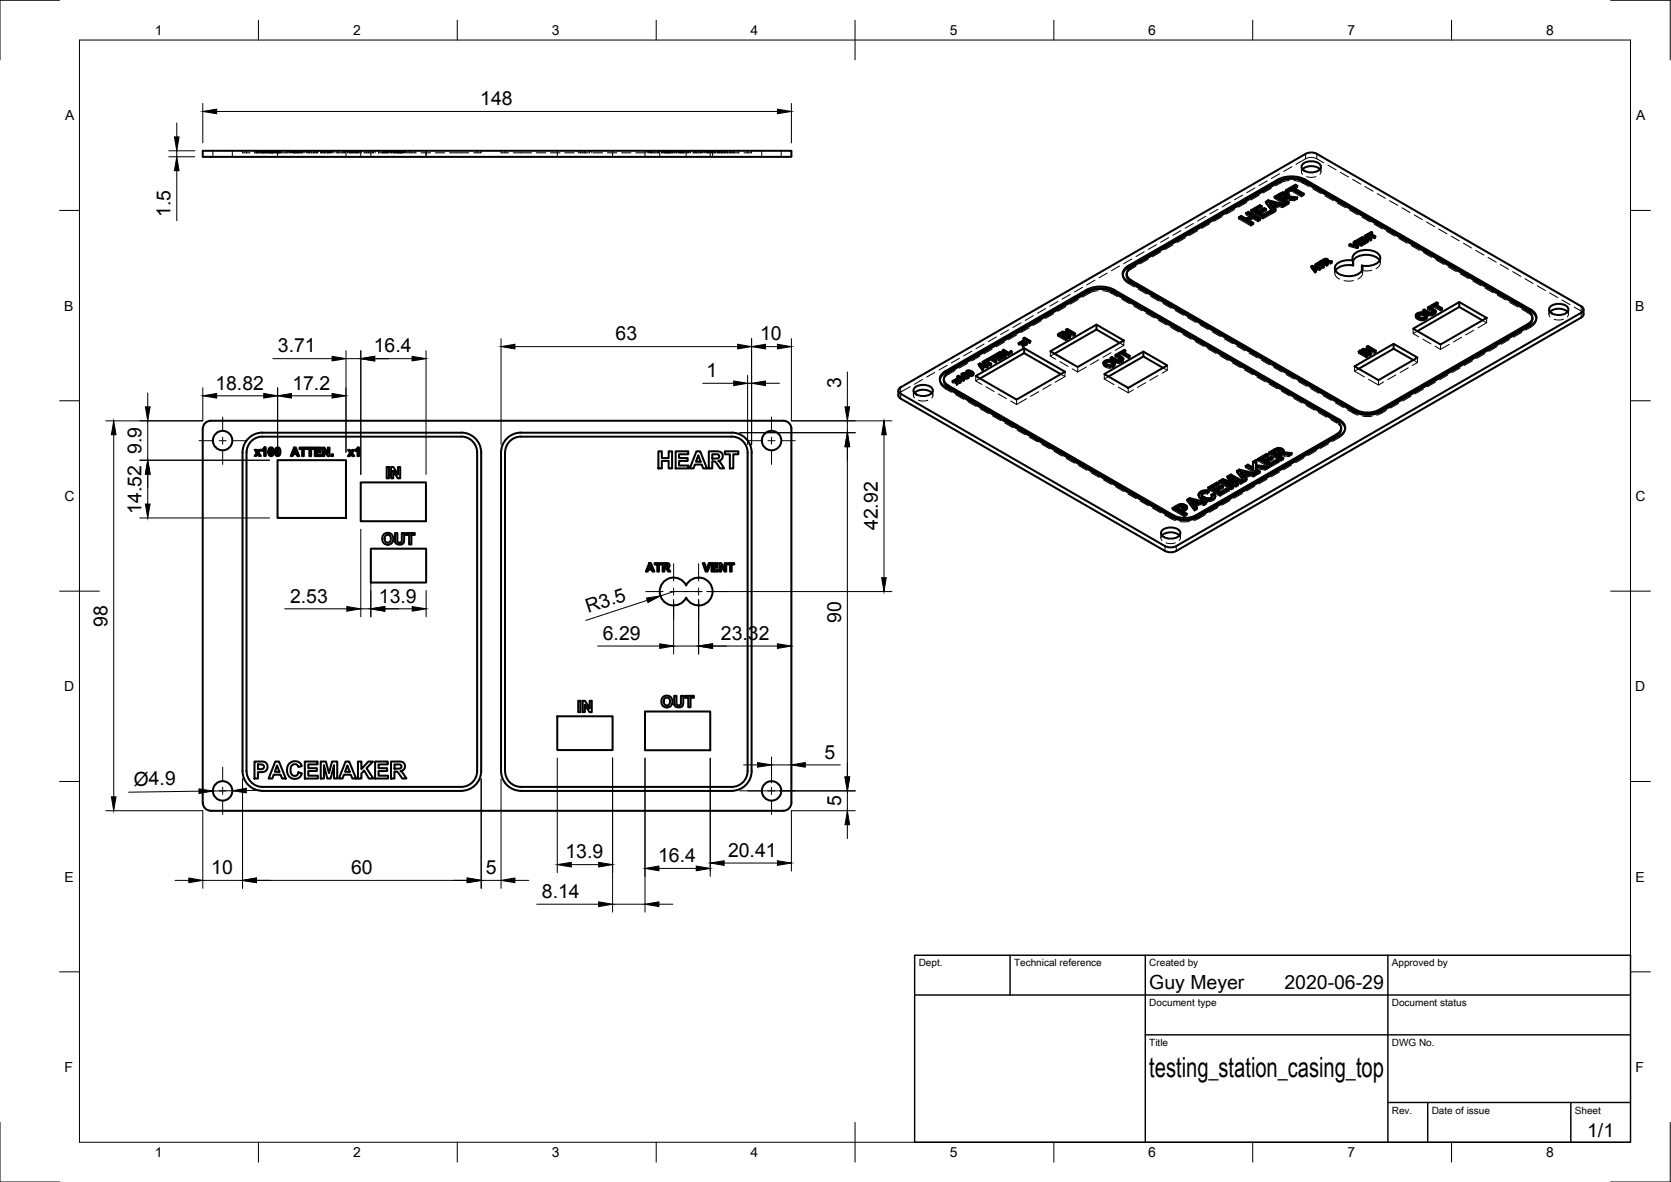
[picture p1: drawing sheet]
<svg xmlns="http://www.w3.org/2000/svg" width="420mm" height="297mm" viewBox="0 0 420 297" stroke-linecap="round" stroke-linejoin="round" font-family="sans-serif">
<defs><g id="words">
<text font-size="7" x="289" y="270.6">testing_station_casing_top</text>
<g font-size="4.9">
<text x="120.8" y="26.4">148</text>
<text x="42.9" y="54.5" transform="rotate(-90 42.9 54.5)">1.5</text>
<text x="69.9" y="88.6">3.71</text>
<text x="94" y="88.6">16.4</text>
<text x="154.8" y="85.5">63</text>
<text x="191.1" y="85.5">10</text>
<text x="177.7" y="94.8">1</text>
<text x="54.1" y="97.9">18.82</text>
<text x="73.5" y="98">17.2</text>
<text x="211.5" y="97.5" transform="rotate(-90 211.5 97.5)">3</text>
<text x="35.6" y="114.1" transform="rotate(-90 35.6 114.1)">9.9</text>
<text x="35.6" y="129.2" transform="rotate(-90 35.6 129.2)">14.52</text>
<text x="220.7" y="133.2" transform="rotate(-90 220.7 133.2)">42.92</text>
<text x="72.9" y="151.5">2.53</text>
<text x="95.3" y="151.5">13.9</text>
<text x="147.9" y="154.1" transform="rotate(-18 147.9 154.1)">R3.5</text>
<text x="27" y="157.5" transform="rotate(-90 27 157.5)">98</text>
<text x="151.6" y="160.8">6.29</text>
<text x="181.3" y="160.8">23.32</text>
<text x="211.5" y="156.4" transform="rotate(-90 211.5 156.4)">90</text>
<text x="207.3" y="190.7">5</text>
<text x="33.6" y="197.4" transform="rotate(-1 33.6 197.4)">Ø4.9</text>
<text x="211.5" y="202.6" transform="rotate(-90 211.5 202.6)">5</text>
<text x="142.2" y="215.7">13.9</text>
<text x="183" y="215.3">20.41</text>
<text x="53.1" y="219.7">10</text>
<text x="88.3" y="219.7">60</text>
<text x="122.1" y="219.7">5</text>
<text x="165.5" y="216.7">16.4</text>
<text x="136.2" y="225.7">8.14</text>
<text x="289" y="248.5">Guy Meyer</text>
<text x="323" y="248.5">2020-06-29</text>
<text x="399.1" y="285.7">1/1</text>
</g>
<g font-size="3.5">
<text x="39" y="8.8">1</text>
<text x="88.8" y="8.8">2</text>
<text x="138.8" y="8.8">3</text>
<text x="188.7" y="8.8">4</text>
<text x="238.8" y="8.8">5</text>
<text x="288.7" y="8.8">6</text>
<text x="338.8" y="8.8">7</text>
<text x="388.8" y="8.8">8</text>
<text x="16.4" y="30.2">A</text>
<text x="411.4" y="30.2">A</text>
<text x="16.2" y="78">B</text>
<text x="411.2" y="78">B</text>
<text x="16.2" y="125.9">C</text>
<text x="411.2" y="125.9">C</text>
<text x="16.2" y="173.7">D</text>
<text x="411.2" y="173.7">D</text>
<text x="16.2" y="221.6">E</text>
<text x="411.2" y="221.6">E</text>
<text x="16.2" y="269.4">F</text>
<text x="411.2" y="269.4">F</text>
<text x="39" y="290.8">1</text>
<text x="88.8" y="290.8">2</text>
<text x="138.8" y="290.8">3</text>
<text x="188.7" y="290.8">4</text>
<text x="238.8" y="290.8">5</text>
<text x="288.7" y="290.8">6</text>
<text x="338.8" y="290.8">7</text>
<text x="388.8" y="290.8">8</text>
</g>
<g font-size="2.5">
<text x="231" y="242.9">Dept.</text>
<text x="255" y="242.9">Technical reference</text>
<text x="289" y="242.9">Created by</text>
<text x="350" y="242.9">Approved by</text>
<text x="289" y="252.8">Document type</text>
<text x="350" y="252.8">Document status</text>
<text x="289" y="262.9">Title</text>
<text x="350" y="262.9">DWG No.</text>
<text x="350" y="279.9">Rev.</text>
<text x="360" y="279.9">Date of issue</text>
<text x="396" y="279.9">Sheet</text>
</g>
</g></defs>
<!-- layer: Hidden -->
<g fill="none" stroke="#000" stroke-width=".25">
<path d="M53.5 37.9v1.5M58.4 37.9v1.5M61 37.9v.5h1.9M62 37.9v.5M64 37.9v.5M64 37.9l.1 .5h1.9M64.5 37.9v.5M64.8 37.9v.5M64.9 37.9v.5M65 37.9v.5M65.1 37.9v.5M65.6 37.9v.5"/>
<path d="M65.9 37.9v.5M66 38.4h2.9M66 37.9v.5M66.2 37.9v.5M66.3 37.9v.5M66.4 37.9v.5M66.5 37.9v.5M66.8 37.9v.5M67 37.9v.5M67.1 37.9v.5M67.3 37.9v.5M67.4 37.9v.5"/>
<path d="M67.5 37.9v.5M67.6 38.4v-.5v.5M67.9 38.4v-.5v.5M67.9 37.9v.5M68 37.9v.5M68.1 37.9v.5M68.3 37.9v.5M68.4 37.9v.5M68.4 38.4v-.5v.5M68.5 37.9v.5M68.6 37.9v.5M68.8 37.9v.5"/>
<path d="M69.1 37.9v.5M69.2 37.9v.5M69.3 37.9v.5M69.6 38.4v-.5v.5M69.6 37.9v.5M69.7 37.9v.5M69.8 37.9v1.5M69.8 37.9v.5M69.9 37.9v.5M70 37.9v.5M70.1 38.4v-.5v.5M70.1 37.9v.5"/>
<path d="M70.1 37.9v.5h2.4M70.3 37.9v.5M70.5 37.9v.5M70.9 37.9v.5M71.9 37.9v.5M72.2 37.9v.5M72.7 37.9v.5M73.1 37.9v.5M73.3 37.9v.5M73.6 37.9v.5M73.7 38.4h2.4M73.7 37.9v.5"/>
<path d="M73.9 37.9v.5M74.1 37.9v.5M74.4 37.9v.5M74.6 37.9v.5M74.7 37.9v.5M74.8 37.9v.5M75 37.9v.5M75.2 37.9v.5M75.3 37.9v.5M75.5 37.9v.5M75.9 37.9v.5M76 37.9v.5"/>
<path d="M76.4 37.9v.5M76.6 37.9v.5M77 37.9v.5M77.2 37.9v.5M77.5 37.9v.5M77.8 37.9v.5M78.2 37.9v.5M78.9 37.9v.5M79.1 37.9v.5M79.6 37.9v.5M79.7 37.9v.5h-2.4M79.8 37.9v.5"/>
<path d="M79.9 37.9v.5M80.6 37.9v.5M80.7 37.9v.5M80.8 37.9v.5M80.9 38.4h2.3M81.2 37.9v.5M81.4 37.9v.5M81.6 37.9v.5M81.9 37.9v.5M82.3 37.9v.5M82.4 37.9v.5M82.7 37.9v.5"/>
<path d="M82.8 37.9v.5M83.1 37.9v.5M83.3 37.9v.5M83.5 37.9v.5M83.7 37.9v.5M84 37.9v.5M84.4 38.4h2.4M84.8 37.9v.5M85.2 37.9v.5M86.1 37.9v.5M86.5 37.9v.5M86.8 37.9v.5"/>
<path d="M86.9 37.9v.5M87 37.9v1.5M87.3 37.9v.5M87.5 37.9v.5M87.8 37.9v.5M87.9 37.9v.5M88 37.9v.5h2.4M88.2 37.9v.5M88.3 37.9v.5M88.5 37.9v.5M88.6 37.9v.5M89 37.9v.5"/>
<path d="M89.4 37.9v.5M89.5 37.9v.5M89.7 37.9v.5M89.9 37.9v.5M90 37.9v.5M90.3 37.9v.5M90.7 37.9v1.5M90.9 37.9v.5M91.6 37.9v.5h2.4M92.2 37.9v.5M92.6 37.9v.5M92.8 37.9v.5"/>
<path d="M93.2 37.9v1.5M93.8 37.9v.5M93.9 37.9v.5M94.3 37.9v.5M95.2 37.9v.5h2.3v-.5M96.1 37.9v.5M96.2 37.9v.5M96.5 37.9v.5M96.7 37.9v.5M96.9 37.9v.5M97.2 37.9v.5M97.3 37.9v.5"/>
<path d="M97.6 37.9v.5M97.8 37.9v.5M98.1 37.9v.5M98.3 37.9v.5M98.5 37.9v.5M98.9 37.9v.5M99.2 37.9v.5M99.3 37.9v.5M99.4 37.9v.5M99.5 37.9v.5M99.8 37.9v.5M99.9 37.9v.5"/>
<path d="M100 37.9v.5M100.1 37.9v.5M100.5 37.9v.5M100.6 37.9v.5M100.7 37.9v.5M100.8 37.9v.5M100.9 37.9v.5M101 37.9v.5M101 37.9l.1 .5h-2.4M101.2 37.9v.5M101.4 37.9v.5M101.6 37.9v.5"/>
<path d="M101.8 37.9v.5M102 37.9v.5M102.2 37.9v.5M102.3 38.4h2.4M102.9 37.9v.5M103.4 37.9v.5M104.3 37.9v.5M105.9 38.4h2.3M107.1 37.9v1.5M109.4 38.4h2.4M113 38.4h4.9M120 37.9v.5"/>
<path d="M121 37.9v.5h-1.9M126 37.9v.5h1.9M127 37.9v.5M129.1 38.4h4.6M134.9 38.4h2.3M138.4 38.4h2.4M140.1 37.9v1.5M142 38.4h2.4M145.4 37.9v.5M145.6 38.4h2.4M146 37.9v.5M146.5 37.9v.5"/>
<path d="M147.1 37.9v.5M148.2 37.9v.5M148.8 37.9v.5M149.1 38.4h2.4M152.7 38.4h2.4M154 37.9v1.5M156.3 38.4h2.4M159.9 38.4h2.3M162.2 37.9v1.5M162.4 37.9v.5M162.9 37.9v.5M163 37.9v.5"/>
<path d="M163.2 37.9v.5M163.4 37.9v.5h2.4M163.7 37.9v.5M163.9 37.9v.5M164.1 37.9v.5M164.5 37.9v.5M164.6 37.9v.5M165.3 37.9v.5M165.5 37.9v.5M165.7 37.9v.5M165.9 37.9v1.5M166.3 37.9v.5"/>
<path d="M166.4 37.9v.5M166.6 37.9v.5M166.7 37.9v.5M166.9 37.9v.5M167 37.9v.5h2.4M167.1 37.9v.5M167.3 37.9v.5M167.5 37.9v.5M167.7 37.9v.5M167.8 37.9v.5M167.9 37.9v.5M168 37.9v.5"/>
<path d="M168.1 37.9v.5M168.2 37.9v.5M168.3 37.9v.5M168.4 37.9v.5M168.5 37.9v.5M168.6 37.9v.5M168.7 37.9v.5M169 37.9v.5M169.1 37.9v.5M169.5 37.9v.5M169.6 37.9v.5M169.7 37.9v.5"/>
<path d="M169.9 37.9v.5M170.1 37.9v.5M170.3 37.9v.5M170.7 37.9v.5M170.8 37.9v.5M171 37.9v.5M171.2 37.9v.5M171.6 37.9v.5M171.7 37.9v.5M171.8 37.9v.5M172.2 37.9v.5M172.5 37.9v1.5"/>
<path d="M172.9 37.9v.5h-2.3M173.1 37.9v.5M173.4 37.9v.5M173.6 37.9v.5M174.2 38.4h2.3M174.4 37.9v.5M174.5 37.9v.5M174.7 37.9v.5M175 37.9v.5M175.1 37.9v.5M175.6 37.9v.5M176 37.9v.5"/>
<path d="M176.2 37.9v.5M176.4 37.9v.5M176.7 37.9v.5M176.8 37.9v.5M177.1 37.9v.5M177.4 37.9v.5M177.7 37.9v.5h2.4M177.8 37.9v.5M177.9 37.9v.5M178.2 37.9v.5M178.6 37.9v1.5M178.7 37.9v.5"/>
<path d="M178.9 37.9v.5M179.1 37.9v.5M179.2 37.9v1.5M179.3 37.9v.5M179.7 37.9v.5M180 37.9v.5M180.4 37.9v.5M180.5 37.9v.5M180.6 37.9v.5M180.7 37.9v.5M180.8 37.9v.5M180.9 37.9v.5"/>
<path d="M181 37.9v.5M181.3 37.9v.5h2.7M181.3 37.9v.5M181.4 37.9v.5M181.5 37.9v.5M181.7 37.9v.5M182.1 37.9v.5M182.2 37.9v.5M182.6 37.9v.5M182.9 37.9v.5M183.5 37.9v.5M183.6 37.9v.5"/>
<path d="M184 38.4h1.9M184 37.9v.5M184.4 37.9v.5M184.6 37.9v.5M185.7 37.9v.5M188 37.9v.5M189 37.9v.5h-1.9M191.5 37.9v1.5M196.4 37.9v1.5M293.9 59.7l-2.1 1.2M297 57.9l-2.1 1.2M298 59.8l-2 1.2"/>
<path d="M300.1 56.2l-2.1 1.1M301.1 58l-2.1 1.2M303.2 54.4l-2.1 1.2M304.2 56.2l-2 1.2M306.3 52.6l-2.1 1.2M307.3 54.4l-2.1 1.2M309.4 50.8l-2.1 1.2M310.4 52.6l-2.1 1.2M311.5 54.6v.4l.3-.2M311.5 55l3 1.8v-.4M312.4 49l-2 1.2M313.3 53.6v.4l.4-.2"/>
<path d="M313.3 54l1.2 .7M313.5 50.9l-2.1 1.2M314.6 52.8v.5l.3-.2M314.6 53.3l3 1.7v-.4M315 54.6v.4l-1.2 .7M315 55l1.3 .7v-.4M315.2 56v.4l-.4-.2M315.2 56.4l-.7 .4M315.6 47.2l-2.1 1.2M316.6 55.2l.3 .2M316.6 49.1l-2.1 1.2M316.9 55v.4l-.6 .3"/>
<path d="M317 52.1l.3 .1M317.3 51.8v.4l-1.6 1M318 52.8l.4 .2M318.3 50.7v.4l.2-.1M318.3 51.1l1.8 2.5v-.5M318.4 52.6v.4l-1.5 .9M318.6 45.5l-2 1.1M319.3 51.3l1.5 .5M319.7 47.3l-2.1 1.2M319.9 53.3v.4l-.3-.2M319.9 53.7l-2.3 1.3M320.4 49.5v.4l.4-.2"/>
<path d="M320.4 49.9l3.1 1.7v-.4M320.5 52.9l.3 .3M320.8 52.8v.4l-.7 .4M321.5 51.5v.4l-1.2 .7M321.7 43.7l-2 1.2M322.5 51.8v.4l-1-.3M322.5 48.9v.4l-.9 .5M322.7 51.7l.5 .1M322.9 48.8v.4l-.4 .1M323.2 51.4v.4l-.7 .4M323.2 48.9v.4l-.3-.1M323.3 49.9v.4l-.5 .2"/>
<path d="M323.3 47.8v.4l.3-.2M323.4 49.1v.4l-.2-.2M323.4 49.5h.1M323.6 49.9v.4h-.3M323.8 48.1v.4l-.5-.3M324.1 49.2v.2M324.1 50.8v.5l-.4-.3M324.1 51.3l-.6 .3M324.1 48.9v.7l-.3 .3M324.1 45.4l-1.8 .4-1.6 .9M324.7 47.6v.4l-.9 .5M324.7 48l2.5 1.5v-.4"/>
<path d="M324.8 41.9l-2 1.2M325.3 45.4l1.9 .4 1.8 1M325.5 50v.4l-1.9-.1M325.6 50h.6M325.9 46.9l.3 .2M326.2 49.6v.4l-.7 .4M326.2 46.7v.4l-.9 .6M327.2 41.9v1.3M327.5 42.6l-.2 .7 .2 .5M327.9 48.7v.4l-.4-.2M327.9 49.1l-.7 .4M328.5 44.4l1.2 .2 1.2-.2"/>
<path d="M330.1 47.4l2 1.2M331.9 42.6l.2 .4-.2 .8M332.1 41.9v1.3M332.9 40.9l-1.8-1a3.1 3.1 0 0 0-2.8 0l-2.4 1.4M333.2 49.2l2 1.2M333.9 41.5l2.1 1.2M336.3 51l2 1.2M337 43.3l2.1 1.2M339.3 52.8l2.1 1.2M340.1 45.1l2.1 1.2M342.2 59.8v.4l.3-.2M342.5 54.6l2 1.2"/>
<path d="M342.5 60h.1M343.1 59.3v.4l.3-.2M343.1 59.7l1 .5v-.1M343.2 46.9l2 1.2M343.4 59.4l.7 .5M343.9 59.1v.4l-.3-.1M344.3 58.9v.4l-.4 .2M344.3 59.3l1.3 .7v-.4M344.4 58.9l-.8 .5v-.4M344.6 59l1.3 .8v-.4M344.8 58.6l.3 .2M344.8 58.7l-.2 .1"/>
<path d="M344.9 60v.4l-.3 .2M345.1 58.4v.4l-.5 .3M345.5 56.4l2.1 1.1M345.9 59.8l-.3 .2M346.3 48.6l2.1 1.2M348.6 58.1l2.1 1.2M349.4 50.4l2.1 1.2M351.7 59.9l2.1 1.2M352.5 52.2l2 1.2M355.6 54l2 1.2M358.7 55.8l2 1.2M361.8 57.6l2 1.1"/>
<path d="M364.9 59.3l2 1.2M259.8 79.3l-2 1.2M262.9 77.5l-2 1.2M264.9 78.8l-2 1.2M266 75.8l-2.1 1.1M268 77.1l-2 1.1M269.1 74l-2 1.2M271.1 75.3l-2.1 1.2M272.2 72.2l-2 1.2M275.3 70.4l-2.1 1.2M276.1 73.1l-1.8 .4-2.2 1.2M277.3 73.1l1.8 .4 1.8 1"/>
<path d="M278.4 68.6l-2.1 1.2M281.5 66.9l-2.1 1.1M282 75.1l2 1.2M282.3 69v.7l.7 1 2.2 1.4M282.3 68.8v.4M284.6 65.1l-2.1 1.2M285.1 76.9l2 1.2M285.6 66.9l-1.8 1.2-.4 .5-.1 .6M286.2 72.7l2.1 1.2M287.7 63.3l-2.1 1.2M288.2 78.7l2 1.2M288.7 65.1l-2 1.2"/>
<path d="M289.3 74.5l2.1 1.2M290.8 61.5l-2.1 1.2M291.8 63.3l-2 1.2M292.4 76.2l2.1 1.3M294.9 61.6l-2 1.1M295.5 78l2.1 1.2M298.6 79.8l2.1 1.2M329.7 67v.4l.2-.1M329.7 67.4l.9 1.2v-.4M330.2 67.5l.8 .2v-.1M330.2 67.3l.8 .1M330.9 66.6v.4l-.2-.2"/>
<path d="M330.9 68v.4l-.3 .2M331 67.7l-.3 .2M331.2 67.5l.9 .2M331.3 67.4v.4l-.6 .3 .2 .3M331.4 66.3v.4l-.5 .3M331.4 66.7l1.3 .7v-.4M331.5 66.4l-.8 .4v-.4M331.8 67.5v.4l-.5-.1M331.9 66l.2 .3M331.9 66.1l-.2 .1M332.1 65.6v.4l.3-.2M332.1 66l1.5 .9v-.4"/>
<path d="M332.1 65.9v.4l-.4 .2 1.3 .8v-.4M332.1 67.3v.4l-.3 .2M332.7 65.9v.1M332.7 66l.3 .2M333 67.3l-.3 .1M333 66.2h.1M333.1 65.5l-.4 .2M333.3 65.3v.4h-.2M333.5 65.5h-.4v-.2v.4l-.4 .3M333.5 65.8h.1M333.5 65.9l-.2 .2M333.5 65.8v.4l-.2 .1 .6 .4v-.4"/>
<path d="M333.5 65.5v-.2v.5l-.2-.1M333.5 65.4v.4M333.5 65.8v.1M333.7 65.8v.4h-.2M333.8 65.8v.2h.3M333.8 65.6l.1 .2M333.9 66.7l-.3 .2M333.9 65.4l-.1 .6M334.1 65.9v.1l.9 .1M334.6 65.9v.4l-.9-.1M335 65.7v.4l-.4 .2M335.6 67.4v1.2"/>
<path d="M335.8 68a1.55 1.55 0 0 0 1 2.1M337.9 70.5l1 .1 1.4-.1M339.2 61.5v.4l.3-.2M339.2 61.9l2.1 .6v-.4M339.5 61.6l1.5 .6M340.1 64.8v1.3M340.2 65.5l-.1 .7 .2 .5M340.3 60.9v.4l.2-.1M340.3 61.3l.7 .9v-.2M340.8 60.6v.4l.3-.2M340.8 61l1.5 .9v-.4M341.3 60.9l.4 .3"/>
<path d="M341.6 61.9v.4l-.2-.3M341.6 62.3l-.3 .2M341.7 61.1v.1M341.9 60.2l.3 .3M341.9 60.4l-.6 .3M341.9 61.3l.4 .3M342.2 60.1v.4l-.9 .5M342.2 60.2l1.5 .9v-.4M342.4 60.6l.3 .3M342.4 60.7l-.5 .3M342.5 68a1.55 1.55 0 0 1-1.1 2.1M342.6 67.4v1.2"/>
<path d="M342.7 60.5v.4l-.8 .4M343 60.2l1 .7v-.4M343 60.1l1.1 .1M343.2 61.1l-.9 .4M343.5 60.8v.4l-.3-.2M343.5 61.2l-1.2 .7M344 60.9l-.3 .2M344.5 60.1l.4 .3M344.6 60.1v.5l-1.6-.3M344.9 67.9l-.9 .2-1.6-.1M346.9 65.5a1.51 1.51 0 0 1-.9 2M347.1 64.8v1.3"/>
<path d="M354.8 61.7l2.1 1.2M356 79.3v.4v-.2M356 79.6v.4v-.3M356.5 79.9v.4l-.5-.3M356.7 78.9l-.2 .8M357.3 78.8v.4l-.6 .1M357.4 78.8l.5 .2M357.4 78.9l-.8 .1M357.7 78.4l1.7 .9v-.4M357.7 78v.4l.4-.2M357.9 63.5l2.1 1.2M358 79v.4l-.7-.2"/>
<path d="M358 79.4l.4 .4M358.5 79.9v.5l-.5 .1-.5 .1v-.4M358.9 79.6v.2M358.9 79.4v.5l-.4 .5M358.9 77.3v.4l.4-.2M358.9 77.7l1.5 .9v-.4M359.4 78.9l.2 .1M359.6 79h.3M359.6 76.9v.4l1-.5v.4l-.6 .3M359.7 79v.4l-.3-.1M360 77.1v.4l-.4-.2M360.1 78.9v.4l-.4 .1"/>
<path d="M360.3 78.9l-.4 .1M360.4 78.6v.1M360.4 78.8l-.1 .1M360.6 77.2l1.6 .9v-.4M360.6 78.7v.4l-.5 .2M361 78.9v-.7v.7l-.4 .2M361 76.5l.2-.1 .4 .2M361 65.3l2.1 1.2M361.6 76.2v.4l-.6 .3M362.7 77.5v.4l-.4-.2M362.7 77.9l-.5 .2M364.1 67.1l2.1 1.1"/>
<path d="M367.2 68.8l2.1 1.2M368 61.1l2 1.2M370.3 70.6l2.1 1.2M371.1 62.9l2 1.2M373.4 72.4l2.1 1.2M373.8 79.9v1.2l-1.1-.6M374.1 64.7l2.1 1.2M376.5 74.2l2.1 1.2M377.2 66.5l2.1 1.2M379.6 76l2.1 1.2M380.3 68.2l2.1 1.3M382.7 77.8l2.1 1.3 .5 1.1"/>
<path d="M383.4 70l2.1 1.2M386.3 79.8v.4M386.5 71.8l2.1 1.2M389.5 77.8v1.2M389.6 73.6l2.1 1.2M389.7 78.4l-.2 .7 .2 .5M392.7 75.4l2.1 1.2M394.1 78.4l.3 .7-.3 .5M394.4 77.8v1.2M395.8 77.2l2 1.2 .4 .6M228.9 97.2l-2.6 1.5-.4 .7M229.7 98.1v1.3"/>
<path d="M229.9 98.7l-.2 .8 .2 .5M232 95.4l-2.1 1.2M234.3 98.7l.2 .8-.2 .5M234.6 98.1v1.3M235.1 93.6l-2.1 1.2M236.3 95.3v.4M236.3 95.5l.2 1 .5 .7 2.2 1.4M238.2 91.8l-2.1 1.2M239.4 95.8v.4l.4-.2M239.8 95.8v.2l.5 .1M240.2 93.1l-2.1 1.2-.7 .8-.1 .6M240.2 95.4l.1 .3"/>
<path d="M240.2 95.8l.1 .3v-.2M240.3 99.2l2 1.2M240.3 95.9v.4l-.9-.1M240.3 96.3l.2 .5v-.4M240.7 95v.4l.1-.2M240.7 96.1l1 .1M240.7 94.5l.1 .4M240.7 94.9l.1 .2M240.9 96.7l-.4 .1M241 95.2v.4l-.3-.2M241.1 94.9l1.4 .8M241.1 94.8l-.1 .8"/>
<path d="M241.1 95.2l1.1 .6v-.4M241.3 90l-2.1 1.2M241.3 96v.4l-.6-.1 .2 .4v-.5M241.7 95.8v.4l-.4 .2M241.7 94.2v.4l.3 .3 .9 .4v-.4M241.8 94.3l-.1 .3M242.1 94.5l.8 .5M242.1 94v.5M242.3 94v.4h.2v-.4M242.3 94.4h-.2M242.4 94v.2l.8 .2M242.4 94.2h-.3"/>
<path d="M242.5 94.4l.7 .5v-.5M242.5 95.3v.4l-.3 .1M242.9 94.9l.2 .2M242.9 93.5v.4l.4 .4 .8 .3v-.4M243 93.6l-.1 .3M243.1 94.9l.1 .1M243.2 94.4l.1 .1M243.2 91.3l-2 1.2M243.3 93.9l.8 .4M243.3 94.8v.2M243.3 93.3v.5M243.5 93.3v.4h.2v-.4"/>
<path d="M243.5 93.7h-.2M243.5 94.8v.4l-.6 .1M243.5 94.7l.1 .2M243.6 93.3v.2l.9 .3M243.6 93.5h-.3M243.6 94.5v.5l-.1 .2M243.7 93.7l.7 .5v-.4M244.1 94.2l.2 .2M244.3 94.2v.2l.1-.1M244.3 88.3l-2 1.1M244.5 94.2v.1M244.6 94.1v.4l-.5 .1"/>
<path d="M244.7 94l.1 .2M244.8 93.8v.5l-.2 .2M245.3 94.5v1.2l1.1-.6M245.3 95.7l1.6 .9M246 91.5v.4l.3-.1M246 91.9l1 1.3v-.5M246.4 89.5l-2.1 1.2M246.5 92.1h.8M246.5 91.8l.8 .2M247.3 91.1v.4l-.3-.1M247.3 92.6v.4l-.3 .2M247.3 92.3l-.2 .1"/>
<path d="M247.4 86.5l-2 1.2M247.5 92l1 .3M247.7 91.9v.5l-.6 .3 .2 .3M247.7 90.9v.4l-.4 .2M247.7 91.3l1.3 .7v-.4M247.8 90.9l-.8 .5v-.4M247.9 97.2l2.1 1.2M248 91l1.3 .8v-.4M248.2 92.1v.4l-.5-.1M248.2 90.6l.3 .2M248.2 90.7l-.2 .1M248.5 90.4v.4l-.5 .3"/>
<path d="M248.5 91.9v.4l-.3 .2M248.6 90.4v.4l-.3-.2M249 90.1v.4l-.4 .3M249 90.5l1.3 .7v-.4M249.1 90.2l-.8 .4v-.4M249.3 91.8l-.3 .2M249.3 90.3l1.3 .8v-.4M249.4 87.7l-2 1.2M249.5 89.8l.3 .3M249.5 89.9l-.2 .2M249.7 89.4v.4l.4-.2M249.7 89.8l1.5 .9v-.4"/>
<path d="M249.8 89.7v.4l-.5 .2M250.3 89.7l.3 .3M250.5 84.7l-2 1.2M250.6 91.1l-.3 .1M250.6 89.9l.1 .1M250.8 89.1l.3 .2M250.8 89.2l-.5 .3M250.9 90.1l.4 .3M251 99l2.1 1.2M251.1 88.9v.4l-.8 .5M251.1 88.6v.4l.3-.2M251.1 89l1.6 .9v-.4"/>
<path d="M251.4 89.4l.3 .3M251.4 89.5l-.5 .3M251.4 88.8h.2M251.7 89.3v.4l-.8 .4M251.9 89.1l1 .6v-.4M251.9 88.9l1.2 .2M252.1 88.1v.4l.2-.2M252.1 88.5l1 .6v-.2M252.1 89.9l-.8 .4M252.3 88.2l.8 .5M252.4 89.6v.4l-.3-.2M252.4 90l-1.2 .7"/>
<path d="M252.5 86l-2 1.2M252.9 89.7l-.2 .2M253.4 88.9l.5 .3M253.6 88.9v.5l-1.7-.3M253.6 82.9l-2 1.2M253.9 88.8v.4l-.3 .2M253.9 88.4v.4l.3-.1 .3 .1v-.4M254.2 88.6v.4l-.3-.2M254.5 88.8l-.3 .2M255.6 84.2l-2 1.2M256.1 86.2v.5l.3-.2M256.4 86.3v.2h.5"/>
<path d="M256.7 81.1l-2 1.2M256.8 85.8l.1 .4M256.8 86.2l.1 .3v-.2M257 86.3v.4h-.9M257 86.7l.1 .6v-.4M257.4 85v.4M257.4 86.5l.9 .1M257.4 85.6v-.2l-.1 .5 .1-.3M257.5 87.1l-.4 .2M257.6 85.6v.4l-.3-.1M257.7 85.4l1.4 .8M257.7 85.3l-.1 .7"/>
<path d="M257.7 85.7l1.1 .6v-.4M257.9 86.4v.5l-.5-.1 .1 .3v-.4M258.3 86.2v.4l-.4 .3M258.7 82.4l-2 1.2M259.1 85.7v.5l-.3 .1M261.2 98.4l-2.1 1.2M261.8 80.6l-2 1.2M264.1 88.3v1.2l1.1-.6M264.1 89.5l1.4 .8M264.3 96.7l-2.1 1.1M265.9 84v.4l.4-.2M265.9 84.4l2.1 1.2v-.4"/>
<path d="M266.5 90.9l2.1 1.2M266.7 84l2.1 1.1v-.4l.4 .2v-.4M266.7 83.6v.4l.4-.2M267.8 93.4v1.2l-1.1-.6M267.8 94.6l-2.5 1.5M267.8 83.8l1.5 .3M268 82.9v.4l.3-.2M268 83.3l1.3 .7M268.4 85v.4l-.4-.2M268.4 85.4l-.4 .2M269.2 84.9l-.4 .2M269.6 92.7l1.4 .8"/>
<path d="M270 84v.5l-2.2-.3M270 84l.4 .2M270.4 83.8v.4l-.4 .3M271 92.2v1.3M273.2 92.2l-2.2 1.3M276.3 90.4l-2.1 1.2M277.4 91.2v.4l.1-.2M277.5 91.5v.4l-.1-.3M277.7 95.2l2.4 1.5M277.7 94v1.2M277.9 91.8v.5l-.4-.4M277.9 92.3l1.1 .2"/>
<path d="M278.2 90.9l-.2 .7M278.4 92.1l.6 .1M278.7 94.6l-1 .6M278.8 90.7v.4l-.6 .2M278.8 90.7l.6 .2M278.8 90.8l-.7 .2M279.2 90.3l1.6 .9v-.4M279.2 89.9v.4l.3-.2M279.4 88.6l-2.1 1.2M279.4 90.9v.4l-.6-.2M279.4 91.3l.4 .4M279.6 92.1h-.6"/>
<path d="M279.7 92h-.1M280 91.9v.4l-.6 .2h-.4v-.4M280.3 91.5l.1 .2M280.4 89.2v.4l.4-.2M280.4 89.6l1.4 .9v-.4M280.4 91.3v.6l-.4 .4M280.9 90.9l.5 .1M281.1 88.8v.4l.9-.5v.4l-.6 .4M281.2 90.9v.4l-.4-.1M281.2 97.3l2.5 1.4M281.4 89v.5l-.3-.3M281.6 90.9v.4h-.4"/>
<path d="M281.8 90.5l.1 .1M281.9 90.8l-.5 .1M282 89.1l1.7 1v-.4M282.1 90.6v.4l-.5 .3M282.4 90.4l.1 .2v-.4l-.1 .6M282.4 90.4v.4l-.3 .2M282.4 88.5l.3-.2 .3 .2M282.6 85.6v1.2l-1.1-.6M282.6 86.8l-2.2 1.2M283 88.1v.4l-.6 .4M283.7 97.5v1.2l1.3-.8M284.1 89.4v.4l-.3-.2"/>
<path d="M284.1 89.8l-.4 .3M288.1 96.2l-2.1 1.2M291.2 94.4l-2.1 1.2M291.3 80.5l2 1.2M292.4 92.4l1.1 .7M293.5 91.8v1.3l-1.3 .7M294.4 82.3l2 1.1M297.5 84.1l2 1.1M300.5 85.8l2.1 1.2M301.7 81.6l2.1 1.2M303.7 87.6l2 1.2M304.8 83.4l2.1 1.2"/>
<path d="M306.7 89.4l2.1 1.2M307.9 85.2l2.1 1.2M309.8 91.2l2.1 1.2M311 87l2.1 1.1M312.9 93l2.1 1.2M314.1 88.7l2 1.2M316 94.7l2.1 1.2M317.2 90.5l2 1.2M319.1 96.5l2.1 1.2M320.3 92.3l2 1.2M322.2 98.3l2.1 1.2M323.4 94.1l2 1.2"/>
<path d="M326.5 95.9l2 1.2M329.6 97.6l2 1.2M332.7 99.4l2 1.2M340.6 92.1v1.2l2.5 1.4M341.6 88.4v.4l.3-.3M341.6 88.8l2 1.1v-.4M341.7 92.7l-1.1 .6M342.3 87.9v.4l.4-.2M342.3 88.3l2.1 1.2v-.4M343.5 88.2l1.4 .2M343.6 87.2v.4l.3-.2M343.6 87.6l1.3 .7"/>
<path d="M344 89.3v.4l-.4-.2M344 89.7l-.4 .2M344.1 95.3l2.5 1.5v-1.3M344.8 88.8v.4l-.4-.2M344.8 89.2l-.4 .3M345.6 88.4v.4l-2.1-.3M345.6 88.3l.4 .2M346 88.1v.4l-.4 .3M347.9 96l-1.3 .8M351 94.2l-2.1 1.2M354.1 92.4l-2.1 1.2M354.8 99.6l-2.1 1.2"/>
<path d="M355.3 82.6v1.2l1.1-.6M355.3 83.8l1.4 .8M355.4 90.5l1 .6M356.4 89.9v1.2l-1.3 .7M356.5 80.3l1 .3M357 80.1l.6 .2M357.7 85.2l2.1 1.2M357.9 97.8l-2.1 1.2M358.1 80.1l-.5 .1M358.3 80l-.2 .1M360.8 87l1.4 .8M361 96l-2.1 1.2"/>
<path d="M362.2 86.6v1.2M364 94.2l-2 1.2M364.4 86.5l-2.2 1.3M367.1 92.5l-2 1.1M367.5 84.8l-2.1 1.1M370.2 90.7l-2 1.1M370.6 83l-2.1 1.2M373.3 88.9l-2 1.2M373.8 81.1l-2.2 1.3M376.4 87.1l-2 1.2M379.5 85.3l-2 1.2M382.6 83.5l-2 1.2"/>
<path d="M386.3 80l-.1 .7-.3 .7-.6 .6-1.7 .9M390.8 80.2l1.1 .2 1.2-.2M230.9 100.6l1.2 .2 1.2-.2M243.4 101l2 1.1M246.4 102.7l2.1 1.2M249.6 104.5l2 1.2M252.6 106.3l2.1 1.2M254.1 100.8l1.5 .8M255.6 100.4v1.2M255.7 108.1l2.1 1.2M258.1 100.2l-2.5 1.4M258.8 109.9l2.1 1.1"/>
<path d="M261.9 111.6l2.1 1.2M265 113.4l2.1 1.2M268.1 115.2l2.1 1.2M271.2 117l2.1 1.2M274.3 118.8l2.1 1.2M308.6 119.8v.4l.2-.2M311 118.4v.4l.2-.1M311 118.8l1.8 2.4v-.4M312 119l1.5 .4M313.2 117.1v.4l.3-.2M313.2 117.5l3 1.8v-.4M314.3 119.2v.4l-1.3 .7"/>
<path d="M315 116v.4M315 116.4l.1 1.5M315.2 119.4v.5l-.9-.3M315.4 119.3l.5 .2M315.9 119v.5l-.7 .4M316.2 115.3v.5l.4-.2M316.2 115.8l3.1 1.7v-.4M316.8 118.5v.4l-.3-.2M316.8 118.9l-.6 .4M318.2 117.7v.4l-2.3-.3M318.4 117.6l.5 .1M318.6 114.6l.4 .2"/>
<path d="M318.9 117.3v.4l-.7 .4M319 114.3v.5l-1.6 .9M319.1 113.7v.4l.3-.2M319.1 114.1l3 1.8v-.4M319.7 115.3l.4 .2M320.1 115.1v.4l-1.6 .9M321.1 113.1v.4l-.9 .6M321.5 113.1v.4h-.4M321.6 115.8v.4l-.4-.2M321.6 116.2l-2.3 1.3M321.7 118.6l-2.1 1.2M321.8 113.2v.4l-.3-.1"/>
<path d="M321.9 114.2v.4l-.5 .2M322 113.3v.4l-.2-.1M322 113.7v.1M322.2 114.1v.4l-.3 .1M322.7 115.1v.4l-.4-.2M322.7 113.5l.1 .1M322.7 115.5l-.6 .4M322.8 113.2l-.1 .7-.3 .2M324.1 114.3v.4l-1.9-.2M324.3 114.2l.5 .1M324.8 116.9l-2.1 1.2M324.8 113.9v.4l-.7 .4"/>
<path d="M325.3 100.1l2.1 1.2M327.9 115.1l-2.1 1.2M328.4 101.9l2.1 1.2M331 113.3l-2.1 1.2M331.5 103.7l2.1 1.1M334.1 111.5l-2.1 1.2M334.6 105.4l1.5 .9M335.7 101.2l2.1 1.2M336.5 106.6l.6 .7 .1 .6M338.2 107.7v.7l-.4 .7a7.1 7.1 0 0 1-2.7 1.8M338.2 107.5v.4M338.8 103l2.7 1.3"/>
<path d="M342.6 104.6h2.4M348.6 103.2l-2.4 1.1M351.7 101.4l-2.1 1.2M277.4 120.6l2.1 1.1M280.5 122.3l2.1 1.2M283.6 124.1l2.1 1.2M286.7 125.9l2.1 1.2M289.8 127.7l2 1.2M291.9 134v1.2M292.1 134.6l-.2 .5 .3 .7M292.9 129.5l2.6 1.3M293.2 136.4l1.1 .2 1.2-.2"/>
<path d="M294.8 127.7v.4l.3-.2M294.8 128.1l3 1.8v-.4M296.5 134.6l.3 .7-.3 .5M296.7 127.2v.4l-.8 .4M296.7 131.1h2.4M296.8 134v1.2M297.1 127.2v.4h-.4M297.4 127.3v.4l-.3-.1M297.6 127.5v.4l-.2-.2M297.6 127.9h.1M298.3 127.8v.4l-1 .6M298.4 127.6v.4"/>
<path d="M298.4 129.1v.4l-.3-.2M298.4 129.5l-.6 .4M298.4 127.6l-.1 .6M298.5 127.4v.4M298.5 125.6v.4l.2-.1M298.5 126l1.8 2.4v-.4M299.5 126.2l1.6 .4M300.8 127.7l.2 .3M301 127.6v.4l-.7 .4M301.3 124.4v.4l.1-.3M301.3 124.8l.3 .5 .5 .4v-.4M301.8 126.4v.4l-1.3 .7"/>
<path d="M302.1 125.7l1.5 .4v-.4M302.4 123.8v.5l-.3 .4M302.7 126.6v.4l-.9-.2M302.9 126.5l.5 .1M303 123.7v.4l-.6 .2M303.1 129.3l-2.9 1.5M303.4 126.2v.4l-.7 .4M303.6 123.8v.4l-.6-.1M303.7 123.6l.3 .1M303.7 122.5v.4l.4-.1M303.7 122.9l3.1 1.8v-.4M304 123.3v.4l-.4 .5"/>
<path d="M304.5 124.3v.4l.3-.1M304.5 124.7l.3 .4M305 125.4l-.1 .4-1.3 .3M305.6 124.8v.4M305.6 124.7l-.1 .7-.5 .4M305.6 124.7v.4M306.2 121.8l.3 .1M306.2 127.6l-2.1 1.1M306.5 121.5v.4l-1.6 1M306.6 120.9v.4l.3-.2M306.6 121.3l3 1.8v-.4M307.2 122.5l.4 .2"/>
<path d="M307.6 122.3v.4l-1.6 .9M307.8 121.4l3 1v-.4M308.6 120.2l1.5 1.5M309.1 123v.4l-.4-.2M309.1 123.4l-2.3 1.3M309.3 125.8l-2.1 1.2M309.6 120.3l2.4 1.4v-.4M310.2 122.4v.4l-.4-.3M310.2 122.8l-.6 .3M311.1 121.8l.3 .3M311.4 121.7v.4l-.6 .3M312.2 121.2l.3 .2"/>
<path d="M312.4 124l-2.1 1.2M312.5 121v.4l-.5 .3M313.2 120.6l.3 .2M313.5 120.4v.4l-.7 .4M315.5 122.2l-2.1 1.2M318.6 120.4l-2.1 1.2"/>
</g>
<!-- layer: Visible -->
<g fill="none" stroke="#000" stroke-width=".51">
<path d="M51 37.9h148v1.5h-148zM328.3 38.7l-101.8 58.6a.86 .86 0 0 0-.6 .8 .86 .86 0 0 0 .6 .8l66.4 38.3 .9 .3h1.1l.9-.3 102.2-58.9a.83 .83 0 0 0-.4-1.4l-66.5-38.2M328.3 38.7l1.4-.4 1.4 .4M312.1 54.3l-.6 .3 3 1.8 .7-.4-1.4-.8v.5l1 .5M312.1 54.7l-.3 .1M313.3 54.9l-1.2-.6v.4l1.2 .7M313.9 53.2l-.6 .4 1.2 .7v.4l-1.2 .7v-.5l1.2-.6M313.9 53.6l-.2 .2M316.4 53.2l-.7-.4v.4l.7 .4M316.6 55.2l-2.7-1.6v-.4l3 1.8-.6 .3-1.3-.7-1.2 .6M316.8 51.5l-2.2 1.3 3 1.8 2.3-1.3-.5-.3v.4l.2 .1M316.8 52l-1.9 1.1"/>
<path d="M317 52.1l-.2-.1v-.5l.5 .3-1.6 1M317.7 53.9l-.8-.4v.4l.8 .5M317.9 52.3l-1.5 .9v.4l1.5-.9M318 52.8l-.1-.5 .5 .3-1.5 .9M318.9 50.3v.4l-.4 .3M318.9 50.3l-.6 .4 1.8 2.4 .7-.3-.5-.6 .2 .7M318.9 50.3l4.3 1.1-.7 .4-1-.3-1.2 .7M318.9 50.7l3.8 1M319.3 50.9l.7 .9v.4l-.7-.9zM319.3 50.9l1.5 .4v.5l-.8 .4M319.4 53l-1.7 .9v.5l1.7-1M320.8 51.3l-.8 .5"/>
<path d="M321.6 49.4v.4l.7 .4M321.6 49.4l.7 .4M322.5 48.4l-2.1 1.1 3.1 1.7 .6-.4-1.3-.7v.4l.9 .5M322.5 48.8l-1.7 .9M323.2 48.3l-.7 .1v.4l.7-.1M323.3 49.2l-1 .6v.4l1-.6M323.4 49.1l-.3-.3h-.5l-1 .6M323.4 49.1l-.1 .5zM323.8 48.5l-.6-.2v.4l.6 .2M324.1 49.2l-.3-.3v-.4l.3 .4-.3 .6M324.4 49.4l-.6 .1v.4l.6-.1M325.6 50l-1.2-.2v-.4l1.8 .2-.7 .4-2.1-.1-.6 .2"/>
<path d="M325.7 46.4l-2.4 1.4 .5 .3 .9-.5 2.5 1.5 .7-.4-2.6-1.5v.5l2.2 1.2M325.7 46.8l-2.1 1.2M325.9 46.9l-.2-.5 .5 .3-.9 .5M327.5 42.5a3.4 3.4 0 0 1 4.4 0M327.6 41.2a3.3 3.3 0 0 1 4.5 .4 1.53 1.53 0 0 1-1.8 1.7 2.59 2.59 0 0 1-3-1.4zM328.3 45.2l56.6 32.6M328.3 45.6l56.6 32.6M328.3 45.2a7.7 7.7 0 0 0-7.1 0l-37.5 21.6a2.16 2.16 0 0 0-1.4 2 2.16 2.16 0 0 0 1.4 2.1l56.6 32.5a7.8 7.8 0 0 0 7.1 0l37.5-21.6M328.3 45.6a7.8 7.8 0 0 0-7.1 0l-37.5 21.6-.8 .6-.6 1.2M341.9 60v.2M342.2 59.8l.3-.2 1.6 .2-1-.5 .3-.2 1.5 .9-.3 .1-1.6-.2 1 .6-.3 .2zM342.5 59.6v.4"/>
<path d="M343 59.9v.3M343.4 59.1v.3M343.6 59l1.2-.7 .3 .1-.5 .3 1.3 .7-.3 .2-1.3-.7-.4 .2zM344.1 59.9l.4 .2M344.1 59.8v.3M344.6 58.7v.3M344.6 58.8l-.2 .1M344.8 58.3v.3M273.8 73.3l-35.3 20.3a1.72 1.72 0 0 0-1.2 1.7 1.72 1.72 0 0 0 1.2 1.6M273.9 73.3a6.2 6.2 0 0 1 5.6 0l56.6 32.6a1.73 1.73 0 0 1 1.1 1.6 1.73 1.73 0 0 1-1.1 1.6l-35.4 20.4a6.3 6.3 0 0 1-5.6 0l-56.6-32.6M283.3 68.8v.4M283.3 69.2l.4 1.1 .8 .5 56.5 32.6a6.3 6.3 0 0 0 5.7 0l37.5-21.5 .9-1 .2-1.1"/>
<path d="M284.5 70.4a1.72 1.72 0 0 1-1.2-1.6 1.72 1.72 0 0 1 1.1-1.6l37.5-21.6a6.2 6.2 0 0 1 5.7 0l56.5 32.6a1.73 1.73 0 0 1 1.2 1.6 1.73 1.73 0 0 1-1.1 1.6l-37.5 21.6a6.3 6.3 0 0 1-5.7 0l-56.6-32.6M329.7 67l.3-.2 2.1 .5-.3 .2-.5-.1-.6 .3 .2 .3-.3 .2zM330 66.8l-.1 .5M330 67.2l.2 .1M330.2 67.1l.4 .4v.5l-.4-.5zM330.2 67.1l.8 .2v.3M330.7 66.4l1.2-.7 .2 .2-.4 .2 1.3 .8-.3 .1-1.3-.7-.5 .3zM330.7 67.9l-.1 .1M330.7 67.7v.4M331 67.3l-.4 .2M331 67.4l.2 .1M331.7 66.2l-.2 .2"/>
<path d="M331.7 66.1v.4M331.9 65.7v.3M332.1 65.6l1.4-.6 .4 .3-.1 .3 1.2 .1-.4 .2h-1.3l.6 .4-.3 .2zM332.7 65.6v.3M332.7 65.6l.3 .2M332.7 65.7l-.3 .1M333.1 65.3l-.4 .3M333.1 65.3h.4M333.1 65.1v.2M333.3 65.9v.4M333.3 66.1l-.2 .1M333.5 65.3v.1"/>
<path d="M333.5 65v.3M333.5 65.4v.4zM333.8 65.5l-.8 .3v.4M333.8 65.1v.5M333.8 65.6v.2M334.1 65.6v.3M339.2 61.5l.3-.2 1.5 .5-.7-.9 .3-.2 1 1.2-.3 .2zM339.5 61.3v.3M340.2 65.4a4.7 4.7 0 0 1 6.7 0M340.3 65.5a1.73 1.73 0 0 1 1.4-2.4 4.9 4.9 0 0 1 5.2 1.1 1.66 1.66 0 0 1-1.3 2.3l-1.8 .3-1.4-.1M340.3 65.5v1.2a4.4 4.4 0 0 0-4.5 1.3M340.3 65.5a4.5 4.5 0 0 0-4.5 1.2 1.69 1.69 0 0 0 1.4 2.4 4.9 4.9 0 0 0 5.2-1l.2-.9-.2-.5 .1 1.3"/>
<path d="M340.6 60.7v.4l.8 .9M340.6 61.1l-.1 .1M340.8 60.6l1.1-.6 .3 .1-.9 .5 .4 .2 .7-.5 .3 .2-.8 .4 .4 .3 .9-.5 .3 .1-1.2 .7zM341 61.8v.2M341.3 60.6v.3M341.3 60.7l-.2 .1M341.7 60.8v.3M341.9 60.9v.4M341.9 61l-.2 .2M342.3 61.2v.3M342.4 60.3v.3M342.6 60l.4 .1"/>
<path d="M343.2 60.7v.3M356 79v.4l.4-.3M356 79.4v.1M356.1 79l.9-.5h.8l.8 .4 .3 .5-.5 .6-1.3 .2-1-.6-.1-.4zM356.4 78.7v.4l.2-.1M356.5 79.3l.5-.5 .8 .1 .6 .5-.1 .6M356.5 79.3l.4 .4M356.5 79.3v.4l.4 .4M357.4 78.5v.3M357.6 79.9l-.7-.2 .1 .4M357.7 78l.4-.2 1.5 .8h.6a.31 .31 0 0 0 .2-.4 .31 .31 0 0 0-.4-.2l-1.1-.7 .4-.2 1.6 .9a.5 .5 0 0 1 0 .6 .5 .5 0 0 1-.5 .2l-.9 .1zM357.9 79l.5 .2"/>
<path d="M358.1 79.7l-.5 .2v.3M358.1 77.8v.4l1.3 .7M358.1 78.2h.1M358.4 79.4l-.3 .7M358.4 78.8v.4l.5 .4M359.3 77.1v.4l1.6 .9M359.3 77.5h.1M359.6 78.6v.4M359.6 76.9l1.6-.9 .4 .2-.6 .3 1.7 1-.5 .2-1.6-.9-.6 .3zM359.9 78.6v.4M360.3 78.5v.4M360.4 78.3v.4z"/>
<path d="M360.4 78.7v.1M360.9 78v.5M361 76.5v.4l1.3 .8M361 76.5l-.4 .3M361 78.2v.1M361.2 76v.4M366.9 75.9v1.2l5.8 3.4M366.9 77.1l-10.5 6.1M384.9 77.8a2.16 2.16 0 0 1 1.4 2 2.16 2.16 0 0 1-1.4 2M384.9 78.2l1.1 1 .3 .8M389.7 78.4a3.4 3.4 0 0 1 4.4 0M389.8 77.1a3.3 3.3 0 0 1 4.5 .3 1.53 1.53 0 0 1-1.7 1.7 2.59 2.59 0 0 1-3.1-1.3z"/>
<path d="M398.2 77.8l-.1 1.4-.5 .6-101.8 58.7-.9 .3h-1.1l-.9-.3-66.4-38.3M225.9 98.1v1.3M225.9 99.4l.1 .4 .5 .4M229.9 98.7a3.4 3.4 0 0 1 4.4 0M230 97.4a3.3 3.3 0 0 1 4.5 .4 1.53 1.53 0 0 1-1.8 1.7 2.59 2.59 0 0 1-3-1.4zM237.3 95.3l.2 1.1 1 .9 56.5 32.6M237.8 97.3l56.5 32.6a7.8 7.8 0 0 0 7.1 0l35.4-20.4M237.8 93.2l35.3-20.3a7.8 7.8 0 0 1 7.1 0l56.6 32.6M237.8 93.6l35.3-20.3a7.8 7.8 0 0 1 7.1 0l56.6 32.6M237.8 93.2a2.16 2.16 0 0 0-1.5 2.1 2.16 2.16 0 0 0 1.5 2M237.8 93.6l-1.2 1.1-.3 .8M239.4 95.8l.4-.2h.5l-.1-.2 .3-.2 .2 .5 1 .1-.4 .2-.6-.1 .2 .3-.4 .2-.2-.5z"/>
<path d="M239.8 95.6v.2M240.3 95.6v.3M240.5 95.2l.2 .9M240.5 95.6l-.2 .1M240.7 95.7v.4M240.7 95.9v.4M240.7 94.5l.3-.1 1.5 .9-.3 .1-1.1-.6-.1 .4-.3-.2zM240.8 94.7v.4M241 94.4v.4l-.2 .1M241 94.8l.1 .1M241.7 94l.4-.2h.6l.8 .4 .1 .4-.4 .3-.6-.1-.6-.3zM241.9 93.9v.4l.2-.1"/>
<path d="M241.9 94.3h-.1M242.1 94.1l.3-.1 .8 .4M242.1 94.6v-.4l.8 .4M242.1 94.2v.3M242.4 93.8v.2M242.9 93.3l.4-.2h.6l.8 .4 .1 .4-.4 .3-.6-.1-.8-.4zM243.1 93.2v.4l.2-.1M243.1 93.6h-.1M243.1 94.7l-.2-.1v.3M243.2 94v.4M243.2 94.4l.1 .4M243.2 94.6l-.1 .3"/>
<path d="M243.3 93.4l.3-.1 .6 .3 .3 .3v.3M243.3 94.5l.2 .2M243.3 94.6l-.1 .3M243.3 93.9v-.4l.8 .4M243.3 93.5v.4M243.6 93.1v.2M244.3 94l-.2-.1v.3M244.4 93.4v.3M244.4 93.9l-.1 .3M244.5 93.8l.2 .2M244.5 93.9l-.1 .3M245.3 94.5l12.2-7 10.3 5.9-12.2 7z"/>
<path d="M246 91.5l.4-.2 2.1 .6-.3 .2-.5-.2-.6 .4 .2 .3-.3 .1zM246.4 91.3l-.1 .5M246.4 91.8h.1M246.5 91.6l.4 .5v.4l-.4-.4zM246.5 91.6l.8 .2v.3M247 91l1.2-.7 .3 .1-.5 .3 1.3 .7-.3 .2-1.3-.7-.4 .2zM247.1 92.4l-.2 .1M247.1 92.3v.4M247.3 91.8l-.4 .3M247.3 92h.2M248 90.7v.3M248 90.8l-.2 .1"/>
<path d="M248.2 90.3v.3M248.3 90.2l1.2-.7 .3 .2-.5 .2 1.3 .8-.3 .1-1.3-.7-.4 .3zM249.3 89.9v.4M249.3 90.1l-.2 .1M249.5 89.5v.3M249.7 89.4l1.1-.6 .3 .1-.8 .5 .3 .2 .8-.5 .3 .2-.8 .4 .4 .3 .8-.5 .3 .1-1.2 .7zM250.3 89.4v.3M250.3 89.5l-.2 .1M250.6 89.6v.3M250.8 88.8v.3M250.9 89.7v.4M250.9 89.8l-.2 .2"/>
<path d="M251.1 88.6l.3-.2 1.7 .3-1-.6 .2-.2 1.6 .9-.3 .1-1.7-.2 1 .6-.2 .2zM251.3 90v.3M251.4 89.1v.3M251.4 88.4v.4M251.6 88.8l.3 .1M251.9 88.7v.4M252.1 89.5v.3M252.3 87.9v.3M253.1 88.7l.3 .2M253.1 88.7v.2M253.9 88.4l.3-.1 .3 .1-.3 .2zM254.2 88.3v.3"/>
<path d="M256.1 86.2l.3-.2 .5 .1-.1-.3 .4-.2 .1 .5 1 .1-.4 .2h-.5l.1 .3-.4 .2-.1-.6zM256.4 86v.3M256.9 86.1v.2M257.2 85.6l.1 .9M257.2 86l-.3 .2M257.3 86.1l.1 .4M257.4 85l.2-.1 1.5 .8-.3 .2-1.1-.6-.1 .3-.3-.1zM257.4 86.4v.4M257.4 85.2v.3M257.5 87.5v1.2l9.2 5.3M257.5 88.7l-11.1 6.4M257.6 84.9v.4l-.2 .1"/>
<path d="M257.6 85.3l.1 .1M264.1 88.3l11.6-6.7 6.9 4-11.6 6.6zM265.9 84l.5-.2 2 1.2-.4 .2zM266.4 83.8v.4l1.6 1M266.4 84.2h-.1M266.7 83.6l.4-.3 2.2 .3-1.3-.7 .4-.3 2 1.2-.4 .2-2.2-.2 1.4 .7-.4 .2zM267.1 83.3v.4l.7 .1M267.1 83.7v.1M267.8 83.8v.4l1 .5M268.3 83.1h.1M268.4 82.6v.5l1.6 .9M269.3 83.6v.4"/>
<path d="M275.7 81.6v1.2l5.8 3.4M275.7 82.8l-10.5 6.1M277.5 91v.4l.4-.3M277.5 91.4h.1M277.6 90.8l.7-.3h1l.7 .3 .4 .5-.1 .3-.6 .4-1 .1-1.2-.6-.1-.3zM277.7 94l9.8-5.6 6 3.4-9.8 5.7zM277.9 90.7v.4l.2-.1M278 91.2l.4-.4 .9 .1 .5 .3-.1 .8M278 91.2l.3 .4M278 91.2v.4l.3 .4M278.8 90.4v.3M279 91.8l-.7-.2 .1 .5"/>
<path d="M279.2 89.9l.4-.2 1.3 .8h.7a.29 .29 0 0 0 .3-.3 .29 .29 0 0 0-.3-.3l-1.2-.7 .4-.2 1.1 .6a.5 .5 0 0 1 .5 .3 .5 .5 0 0 1-.1 .6l-1.2 .4zM279.4 90.9l.5 .2M279.6 89.7v.4l1.3 .8M279.6 91.7l-.6 .1v.3M279.6 90.1h-.1M279.8 91.3l-.2 .7M279.9 90.7v.4l.4 .4M280.8 89v.4l1.5 .9M280.8 89.4h.1M281.1 90.5v.4M281.1 88.8l1.6-.9 .3 .2-.6 .4 1.7 .9-.4 .3-1.7-1-.6 .3zM281.4 90.6v.3"/>
<path d="M281.7 90.5v.3M281.9 90.3v.3M281.9 90.7v.1M281.9 90.2v.4M282.3 89.9l.1 .5M282.4 88.5v.4l1.4 .7M282.4 88.5l-.4 .2M282.5 90.2h.1M282.7 87.9v.4M287.5 88.4v1.2l4.9 2.8M287.5 89.6l-8.8 5M340.6 92.1l9.8-5.7 6 3.5-9.8 5.6z"/>
<path d="M341.6 88.4l.4-.3 2 1.2-.4 .2zM342 88.1v.4l1.6 1M342 88.5h-.1M342.3 87.9l.5-.2 2.1 .3-1.3-.8 .4-.2 2 1.1-.4 .3-2.1-.3 1.3 .7-.4 .3zM342.8 87.7v.4l.7 .1M342.8 88.1h-.1M343.5 88.1v.4l.9 .5M344 87v.4l1.6 .9M344 87.4h-.1M344.9 88v.3M350.4 87.6l-8.7 5.1M350.4 86.4v1.2"/>
<path d="M350.4 87.6l5 2.9M355.3 82.6l11.6-6.7 6.9 4-11.6 6.7zM51.6 106.3l.9-.5 .5-.1h144a2 2 0 0 1 2 2v94a2.04 2.04 0 0 1-2 2.1l-144-.1a2.04 2.04 0 0 1-2-2v-94l.1-.5zM62.2 110.5a4.9 4.9 0 0 1 3.8-1.8h50a5 5 0 0 1 5 5v80a5 5 0 0 1-5 5.1l-50-.1a5 5 0 0 1-5-5v-80a5 5 0 0 1 1.2-3.2zM64 113h.5l.3 .5 .3-.5h.5l-.6 .8 .6 .8h-.5l-.3-.5-.3 .5h-.5l.6-.8zM65.9 113l.6-.6h.3v2.2h-.4v-1.6l-.5 .4zM66 109.7h50M66 109.7a4 4 0 0 0-4 4v80a4 4 0 0 0 4 4h50a4 4 0 0 0 4-4v-80a4 4 0 0 0-4-4M67.7 112.6l.8-.1 .3 .5v1l-.3 .6h-.6l-.4-.6v-.8zM67.9 112.9l.3-.1 .2 .4v.9l-.2 .2-.3-.5zM69.4 112.6l.7-.1 .3 .5 .1 1-.4 .6h-.5l-.4-.6-.1-.9zM69.6 112.8h.3l.2 .5-.1 .8-.2 .2-.2-.2z"/>
<path d="M69.8 115.6h17.2v14.6h-17.2zM73.9 112.5h.5l.8 2.1h-.4l-.2-.5h-.9l-.1 .5h-.5zM74.1 113l.3 .8h-.5zM75.3 112.5h1.7v.3h-.6v1.8h-.4v-1.8h-.7zM77.2 112.5h1.7v.3h-.7v1.8h-.4v-1.8h-.6zM79.1 112.5h1.6v.3h-1.1v.5h1v.4h-1v.6h1.2v.3h-1.7zM81.2 112.5h.4l.8 1.4v-1.4h.4v2.1h-.4l-.8-1.4v1.4h-.4zM83.3 114.2h.4v.4h-.4zM87.5 113.1h.5l.3 .4 .3-.4h.4l-.5 .7 .6 .8h-.5l-.3-.5-.4 .5h-.4l.5-.8zM89.4 113l.6-.5h.3v2.1h-.4v-1.5l-.5 .3zM97.2 117.4h.6v2.8h-.6zM98.3 117.4h.6l1.2 1.9v-1.9h.5v2.8h-.6l-1.1-1.9v1.9h-.6z"/>
<path d="M131 109.7h53M131 109.7a4 4 0 0 0-4 4v80a4 4 0 0 0 4 4h53a4 4 0 0 0 4-4v-80a4 4 0 0 0-4-4M165.5 113.4h.9v1.7h1.7v-1.7h.9v4.3h-.9v-1.9h-1.7v1.9h-.9zM169.9 113.4h3.2v.8h-2.3v.9h2.1v.7h-2.1v1.2h2.3v.7h-3.2zM175.1 113.4h.9l1.8 4.3h-1l-.4-1h-1.7l-.3 1h-1zM175.6 114.4l.6 1.6h-1.2zM178.2 113.4h2.4l.5 .2 .4 .3 .2 .6-.1 .7-.5 .5-.5 .1 .6 .5 .9 1.4h-1.1l-.6-.9a1.17 1.17 0 0 0-1.3-.9v1.8h-.9zM179.1 114.2h.7a.7 .7 0 0 1 .7 0 .7 .7 0 0 1 .3 .7l-.3 .3h-1.4zM182.2 113.4h3.5v.8h-1.3v3.5h-.9v-3.5h-1.3zM189 113.7v80M189 113.7a5 5 0 0 0-5-5h-53a5 5 0 0 0-5 5v80a5 5 0 0 0 5 5l53 .1a5 5 0 0 0 5-5.1M309.5 119.2l-.9 .6 1.5 1.5v.4l-2.6-.9v-.4l2.6 .9"/>
<path d="M309.5 119.6l-.7 .4M309.6 119.9l2.4 1.4 .5-.3-3-1.8v.4l2.7 1.6M311.6 118v.4l-.4 .3M311.6 118l-.6 .4 1.8 2.4 .7-.4-.5-.5 .2 .7M311.6 118l4.3 1-.7 .4-.9-.2-1.3 .7M311.6 118.4l3.8 .9M312 118.6l.7 .9v.4l-.7-.9zM312 118.6l1.5 .4v.4l-.8 .5M313.5 119l-.8 .5M313.8 116.8l-.6 .3 3 1.8 .6-.4-.9-.5v.4l.6 .3M313.8 117.2l-.3 .1M315.8 115.6l-.8 .4 .1 1.9-1.3-.7v-.4l1.3 .7"/>
<path d="M315.8 116l-.8 .4M315.9 117.4l2.3 .3 .7-.4-3-.4v.4l2.5 .3M315.9 116.9l-.1-1.3 .1 1.7M315.9 118v-.6v1M318 115.7l-.6-.4v.4l.6 .4M318.5 114.1l-2.3 1.2 3.1 1.8 2.3-1.3-.5-.3v.4l.1 .1M318.5 114.5l-1.9 1.1M318.6 114.6l-.1-.1v-.4l.5 .2-1.6 1M319.4 116.4l-.9-.4v.4l.9 .5M319.6 114.8l-1.6 .9v.4l1.6-.9M319.7 115.3l-.1-.5 .5 .3-1.6 .9M320.2 113.7v.4l.8 .4"/>
<path d="M320.2 113.7l.8 .4M321.1 115.5l-1.7 .9v.5l1.7-1M321.1 112.6l-2 1.1 3 1.8 .6-.4-1.3-.7v.4l.9 .5M321.1 113l-1.7 .9M321.8 112.6h-.7v.4h.7M321.9 113.5l-.9 .6v.4l.9-.6M322 113.4l-.1 .5 .1-.6-.4-.2h-.4l-1 .6M322.4 112.8l-.6-.2v.4l.6 .2M322.7 113.5l-.3-.3v-.4l.4 .4-.4 .5M323 113.7h-.6v.4h.6M324.3 114.2l-1.3-.1v-.4l1.8 .2-.7 .4-2-.2-.7 .3M336.1 109.5l-35.4 20.4"/>
<path d="M336.8 105.5a2.16 2.16 0 0 1 1.4 2 2.16 2.16 0 0 1-1.4 2M336.8 105.9l1.1 1 .3 .8M337.2 107.5l-.2 1.1-.9 .9M90.7 121.2h16.4v9.8h-16.4zM93.2 137.9h13.9v8.5h-13.9zM96.9 134.6l.6-.2 .6 .3 .2 1-.5 .6h-.6l-.4-.3-.1-.9zM99.3 133.9h.6v1.6a.61 .61 0 0 0 .6 .9 .61 .61 0 0 0 .5-.9v-1.6h.6v1.6a1.17 1.17 0 0 1-1.1 1.4 1.17 1.17 0 0 1-1.2-1.4zM102 133.9h2.3v.5h-.9v2.4h-.5v-2.4h-.9zM292.2 134.6a3.4 3.4 0 0 1 4.4 0M292.2 133.3a3.3 3.3 0 0 1 4.5 .3 1.53 1.53 0 0 1-1.7 1.7 2.59 2.59 0 0 1-3.1-1.3zM295.1 129.9a6.3 6.3 0 0 0 5.6 0M296.5 126.8l-1.7 .9 3 1.8 .6-.4-1.1-.7v.4l.8 .5"/>
<path d="M296.5 127.2l-1.4 .7M296.8 128.2l-.9-.6v.4l.9 .6M297.3 126.7l-.8 .1v.4l.8-.1M297.5 127.6l-.7 .6v.4l.7-.6M297.6 127.5l-.1 .5 .1-.6-.4-.2-1.3 .4M298 126.9l-.7-.2v.4l.7 .2M298.4 127.2l-.4-.3v.4l.4 .3v-.4l.1 .2a.95 .95 0 0 1-.8 .8l-.4 .2M299.1 125.2v.4l-.4 .3M299.1 125.2l-.6 .4 1.8 2.4 .7-.4-.5-.5 .3 .6M299.1 125.2l4.3 1-.7 .4-.9-.2-1.3 .7M299.1 125.6l3.8 .9M299.5 125.8l.7 .9v.4l-.7-.9z"/>
<path d="M299.5 125.8l1.6 .4v.4l-.9 .5M301.1 126.2l-.9 .5M301.9 123.5l-.5 .5v.7l1.2 .8 1.4 .2 1-.3 .6-.7-.3-.6 .3 .7M301.9 123.9l-.5 .6M302.7 124.9l-.6-.6 .1 .6 .5 .4M303.2 123.2l-1.3 .3v.4l1.3-.3M303.7 123.6h-.5v-.4l.8 .1-.4 .5h-1.2l-.3 .5M303.7 125.2l-1-.3v.4l1 .3M304.5 125.1l-.8 .1v.4l.8-.1M304.8 124.7l-.1 .6-.2 .2v-.4zM305.3 124.1l-.8 .2 .3 .4M305.3 124.5l-.5 .1"/>
<path d="M305.5 122.9l-.6-.4v.4l.6 .4M306 121.2l-2.3 1.3 3.1 1.8 2.3-1.3-.5-.3v.4l.1 .1M306 121.7l-1.9 1.1M306.2 121.8l-.2-.1v-.5l.5 .3-1.6 1M306.9 123.6l-.9-.4v.4l.9 .4M307.1 122l-1.6 .9v.4l1.6-.9M307.2 122.5l-.1-.5 .5 .3-1.6 .9M307.5 120.4l-.9 .5 3 1.8 .6-.3-2.4-1.4v.4l2 1.1M307.5 120.8l-.6 .3M307.8 121l3 1 .6-.3-1.8-1.8v.4l1.5 1.5M308.6 122.7l-1.7 .9v.4l1.7-.9M163.2 141.5h.5l.8 2.1h-.4l-.2-.4h-.9l-.1 .4h-.5z"/>
<path d="M163.4 142l.3 .8h-.5zM164.6 141.5h1.7v.4h-.6v1.7h-.4v-1.7h-.7zM166.6 141.5h.9a.62 .62 0 0 1 .8 .4 .62 .62 0 0 1-.5 .8l.8 .9h-.6l-.7-.8h-.3v.8h-.4zM166.9 146.2a3.5 3.5 0 0 1 5.6 .9 3.5 3.5 0 0 1 5.4-1.2 3.5 3.5 0 0 1 0 5.5 3.5 3.5 0 0 1-5.4-1.2 3.5 3.5 0 0 1-5.1 1.3 3.5 3.5 0 0 1-.5-5.3zM167 141.9h.8l.1 .3-.1 .2h-.8zM176.7 141.5h.4l.6 1.6 .5-1.6h.5l-.8 2.1h-.5zM178.9 141.5h1.6v.4h-1.2v.4h1.1v.4h-1.1v.6h1.2v.3h-1.6zM180.9 141.5h.4l.9 1.4v-1.4h.4v2.1h-.4l-.9-1.4v1.4h-.4zM182.9 141.5h1.7v.4h-.6v1.7h-.4v-1.7h-.7zM145.4 176.1h.6v2.9h-.6zM146.5 176.1h.6l1.2 1.9v-1.9h.5v2.9h-.6l-1.1-1.9v1.9h-.6zM162.2 178.8h16.4v9.7h-16.4z"/>
<path d="M167.1 175.5l.7-.2 .5 .3 .2 .9-.5 .7h-.6l-.4-.3-.1-.9zM169.5 174.9h.6v1.5a.61 .61 0 0 0 .5 .9 .61 .61 0 0 0 .6-.8v-1.6h.6v1.5a1.16 1.16 0 0 1-1.1 1.4 1.16 1.16 0 0 1-1.2-1.4zM172.2 174.9h2.3v.5h-.9v2.3h-.5v-2.3h-.9zM64 191.4h2l.8 .2 .5 .9-.1 .6-.2 .5a1.73 1.73 0 0 1-1.6 .4h-.5v1.7h-.9zM64.9 192.1h.4a.72 .72 0 0 1 .8 .1 .72 .72 0 0 1 .2 .8l-.5 .3h-.9zM69.2 191.4h.9l1.8 4.3h-1l-.4-1h-1.7l-.3 1h-1zM69.7 192.4l.6 1.6h-1.2zM72.7 191.9l.8-.5 .5-.1a1.72 1.72 0 0 1 1.9 1.2l-.9 .3-.3-.6-.5-.2-.8 .4-.3 .6v.9l.4 .9 1 .1 .5-.4 .1-.4 .8 .2-.6 1.1-.8 .3h-.8l-1-.6-.5-.9v-1.4zM76.6 191.4h3.2v.7h-2.3v.9h2.2v.8h-2.2v1.1h2.4v.8h-3.3zM80.6 191.4h1.3l.8 2.9 .8-2.9h1.3v4.3h-.8v-3.4l-.9 3.4h-.8l-.9-3.4v3.4h-.8zM86.9 191.4h.9l1.7 4.3h-.9l-.4-1h-1.7l-.4 1h-.9zM87.3 192.4l.6 1.6h-1.1z"/>
<path d="M90 191.4h.9v1.9l1.7-1.9h1.2l-1.6 1.6 1.7 2.7h-1.1l-1.2-2.1-.7 .8v1.3h-.9zM94.3 191.4h3.2v.7h-2.3v.9h2.1v.8h-2.1v1.1h2.4v.8h-3.3zM98.3 191.4h2.3l.8 .2 .2 .3 .2 .5-.1 .8-.5 .4-.5 .2 .5 .3 1 1.6h-1l-.7-1a1.18 1.18 0 0 0-1.3-.8v1.8h-.9zM99.2 192.1h.7a.71 .71 0 0 1 1 .6v.1a.73 .73 0 0 1-1.1 .4h-.6zM140.1 180h13.9v8.5h-13.9z"/>
<circle cx="56" cy="110.7" r="2.44"/>
<circle cx="194" cy="110.7" r="2.44"/>
<circle cx="97.5" cy="135.4" r="1.46"/>
<circle cx="167.7" cy="176.3" r="1.45"/>
<circle cx="56" cy="198.8" r="2.44"/>
<circle cx="194" cy="198.8" r="2.44"/>
</g>
<!-- layer: Hidden Narrow -->
<g fill="none" stroke="#000" stroke-width=".25">
<path d="M328.3 38.7v1.2M331.1 38.7v1.2M321.9 45.6v.4M322.1 49.1v.4M323 50v.4M324.4 49.9v.4M327.6 45.6v.4M273.8 73.3v.4M279.5 73.3v.4M283.7 70.9v.4M284.4 67.2v.4M332.7 65.5v.1"/>
<path d="M332.9 65.4v.5M333.3 65.9v.4M334.1 65.9v.4M334.5 65.9v.1M358.8 78.6v.4M360 78v.4M384.2 78.2v.4M397.6 77v1.2M226.5 97.3v1.2M237.8 97.3v.4M238.5 93.6v.5M242.2 94.6v.4"/>
<path d="M242.5 94.7v.1M242.9 94.2v.4M243.4 93.9v.4M243.7 94.1v.1M244.1 93.5v.4M280.3 90.6v.4M281.5 89.9v.4M384.9 81.8v.5M320.7 113.4v.4M321.6 114.3v.4M323 114.2v.4M336.1 105.9v.4"/>
<path d="M336.8 109.5v.4M340.3 103.4v.4M347.4 103.4v.4M294.3 129.9v.4M296.2 127.5v.4M297.7 128.2v.4M301.4 129.9v.4"/>
</g>
<!-- layer: Visible Narrow -->
<g fill="none" stroke="#000" stroke-width=".25">
<path d="M321.2 45.2v.4M321.7 48.7v.4M322.8 49.6v.4M325.2 49.5v.4M328.3 45.2v.4M273.1 72.9v.4M280.2 72.9v.4M283.7 66.8v.4M284.4 70.4v.5M332.7 65.2v.3M333.3 65.7v.4M334.5 65.6v.3"/>
<path d="M359.2 78.4v.4M360.4 77.7v.4M384.9 77.8v.4M397.6 78.6v1.2M226.5 99v1.2M237.8 93.2v.4M238.5 96.9v.4M242.5 94.4v.3M243.7 93.8v.3M280.7 90.3v.4M281.9 89.6v.4M384.2 81.4v.5"/>
<path d="M320.4 113v.4M321.4 113.8v.4M323.9 113.8v.4M336.1 109.1v.4M336.8 105.5v.4M341 103v.4M346.7 103v.4M292.9 137.2v1.3M295 129.5v.4M295.8 127.1v.4M295.8 137.2v1.3M297.1 127.9v.5"/>
<path d="M300.7 129.5v.4"/>
</g>
<!-- layer: Visible -->
<circle cx="298.4" cy="127.6" r=".24" fill="#000" stroke="#000" stroke-width=".25"/>
<!-- layer: Hidden -->
<g fill="#000" stroke="#000" stroke-width=".25">
<circle cx="330.7" cy="68.1" r=".11"/>
<circle cx="247.1" cy="92.7" r=".11"/>
<circle cx="257.4" cy="86.8" r=".11"/>
<circle cx="282.7" cy="88.3" r=".11"/>
</g>
<!-- layer: Border -->
<g fill="none" stroke="#000" stroke-width=".25">
<path d="M15 .1h-15v15M20 10.1h390v276.9h-390zM65 5.1v5M115 5.1v5M165 5.1v5M215 5.1v10M265 5.1v5M315 5.1v5M365 5.1v5M405 .1h15v15M15 52.9h5M410 52.9h5"/>
<path d="M15 100.7h5M410 100.7h5M15 148.6h10M405 148.6h10M15 196.4h5M410 196.4h5M15 244.2h5M410 244.2h5M0 282.1v14.9h15M65 287v5M115 287v5M165 287v5"/>
<path d="M215 282.1v9.9M265 287v5M315 287v5M365 287v5M420 282.1v14.9h-15"/>
</g>
<!-- layer: TitleBlock -->
<path d="M230 240.1h180v46.9h-180zM230 250h180M254 240.1v9.9M288 240.1v46.9M349 240.1v46.9M288 260.1h122M349 277.1h61M359 277.1v9.9M395 277.1v9.9" fill="none" stroke="#000" stroke-width=".36"/>
<!-- layer: Dimensions -->
<g fill="none" stroke="#000" stroke-width=".25">
<path d="M42.4 37.9h6.6M42.4 39.4h6.6M44.4 30.9v3.5M44.4 37.9v1.5M51 26v9.9M54.5 28h141M199 26v9.9M44.4 42.9v12.6M37.1 98.7v3.5M51 97.5v8.3h-24.4M54.5 99.5h11.8M68.6 90.1h14.9"/>
<path d="M69.8 97.5v16.2M73.3 99.5h10.2M87 88.1v25.6M87 90.1h3.7M90.7 88.1v31.1M94.2 90.1h9.4M107.1 88.1v31.1M126 85.1v26.6M129.5 87.1h56M176.7 96.3h7.8M188 94.3v17.4M188 96.3h1"/>
<path d="M189 85.1v26.6M192.5 87.1h3M192.5 96.3h3.5M199 85.1v20.7h25.3M213.1 93.5v8.7M28.6 109.2v91M35.2 115.7h32.6M37.1 105.8v9.9M37.1 119.2v7.5M186 108.7h29.1M213.1 105.8v2.9M213.1 112.3v82.9"/>
<path d="M222.3 109.2v36M35.2 130.2h32.6M90.7 133v22M93.2 139.9v15.1M71.6 153h15.6M90.7 153h2.5M96.8 153h6.9M107.1 148.4v6.6M162.7 150.9l-15.4 5M169.4 148.7l-3.3 1.1M169.4 150.7v13.7M175.7 150.7v13.7"/>
<path d="M177.7 148.7h46.6M150.3 162.4h15.6M169.4 162.4h6.3M179.2 162.4h16.3M199 164.2v.2M50 198.8l-17.7 .3M58.4 198.7l-4.9 .1M61 195.7v27.5M65.4 198.6l-3.5 .1M121 195.7v27.5M126 195.7v27.5M140.1 190.5v28.8"/>
<path d="M154 190.5v38.7M162.2 190.5v38.7M178.6 190.5v29.7M186 198.7h29.1M187 192.2h3.5M194 190.2v6.6M194 192.2h5M202.5 192.2h8.8M213.1 198.7v5M26.6 203.7h24.4v19.5M143.6 217.3h6.9M165.7 218.2h9.4"/>
<path d="M182.1 216.9h13.4M213.1 207.2v3.5M215.1 203.7h-16.1v15.2M44 221.2h3.5M51 221.2h10M64.5 221.2h53M121 221.2h5M129.5 221.2h3.5M135 227.2h15.5M154 227.2h8.2M165.7 227.2h3.5"/>
</g>
<g fill="#000" stroke="#000" stroke-width=".25">
<path d="M43.9 34.4h1.1l-.6 3.5zM51 28l3.5-.6v1.2zM195.5 27.4l3.5 .6-3.5 .6zM44.4 39.4l.6 3.5h-1.1zM51 99.5l3.5-.6v1.1zM66.3 98.9l3.5 .6-3.5 .5zM69.8 99.5l3.5-.6v1.1zM83.5 98.9l3.5 .6-3.5 .5zM83.5 89.5l3.5 .6-3.5 .6zM90.7 90.1l3.5-.6v1.2zM103.6 89.5l3.5 .6-3.5 .6zM126 87.1l3.5-.6v1.2z"/>
<path d="M184.5 95.7l3.5 .6-3.5 .6zM185.5 86.5l3.5 .6-3.5 .6zM189 87.1l3.5-.6v1.2zM189 96.3l3.5-.6v1.2zM195.5 86.5l3.5 .6-3.5 .6zM28.6 105.8l.6 3.4h-1.2zM37.1 115.7l.6 3.5h-1.1zM36.6 102.2h1.1l-.6 3.6zM213.1 108.7l.5 3.6h-1.1zM212.5 102.2h1.1l-.5 3.6zM222.3 105.8l.5 3.4h-1.1zM36.6 126.7h1.1l-.6 3.5z"/>
<path d="M87.2 152.4l3.5 .6-3.5 .6zM93.2 153l3.6-.6v1.2zM103.7 152.4l3.4 .6-3.4 .6zM162.5 150.3l3.6-.5-3.2 1.6zM221.7 145.2h1.1l-.5 3.5zM165.9 161.8l3.5 .6-3.5 .5zM175.7 162.4l3.5-.6v1.1zM195.5 161.8l3.5 .6-3.5 .5zM50 198.3l3.5 .5-3.5 .6zM58.4 198.7l3.5-.6v1.1zM190.5 191.6l3.5 .6-3.5 .6zM199 192.2l3.5-.6v1.2z"/>
<path d="M212.5 195.2h1.1l-.5 3.5zM28 200.2h1.2l-.6 3.5zM140.1 217.3l3.5-.6v1.2zM150.5 216.7l3.5 .6-3.5 .6zM162.2 218.2l3.5-.6v1.2zM175.1 217.6l3.5 .6-3.5 .6zM178.6 216.9l3.5-.6v1.2zM195.5 216.3l3.5 .6-3.5 .6zM213.1 203.7l.5 3.5h-1.1zM47.5 220.6l3.5 .6-3.5 .6zM61 221.2l3.5-.6v1.2zM117.5 220.6l3.5 .6-3.5 .6z"/>
<path d="M126 221.2l3.5-.6v1.2zM150.5 226.6l3.5 .6-3.5 .6zM162.2 227.2l3.5-.6v1.2z"/>
</g>
<!-- layer: Center Lines -->
<g fill="none" stroke="#000" stroke-width=".25">
<path d="M50 110.8h3.3M55.1 110.8h1.8M56 104.8v3.3M56 109.9v1.7M56 113.4v3.3M58.7 110.8h3.2M188 110.8h3.3M193.1 110.8h1.8M194 104.8v3.3M194 109.9v1.7M194 113.4v3.3M196.7 110.8h3.2"/>
<path d="M162.4 148.7h4.3M168.5 148.7h8.1M169.4 141.7v4.3M169.4 147.8v1.8M169.4 151.3v4.4M175.7 141.7v4.3M175.7 147.8v1.8M175.7 151.3v4.4M178.4 148.7h4.3M50 198.7h3.3M55.1 198.7h1.8M56 192.8v3.3"/>
<path d="M56 197.9v1.7M58.7 198.7h3.2M188 198.7h3.3M193.1 198.7h1.8M194 192.8v3.3M194 197.9v1.7M196.7 198.7h3.2M56 201.4v3.3M194 201.4v3.3"/>
</g>
<use href="#words"/>
</svg>
